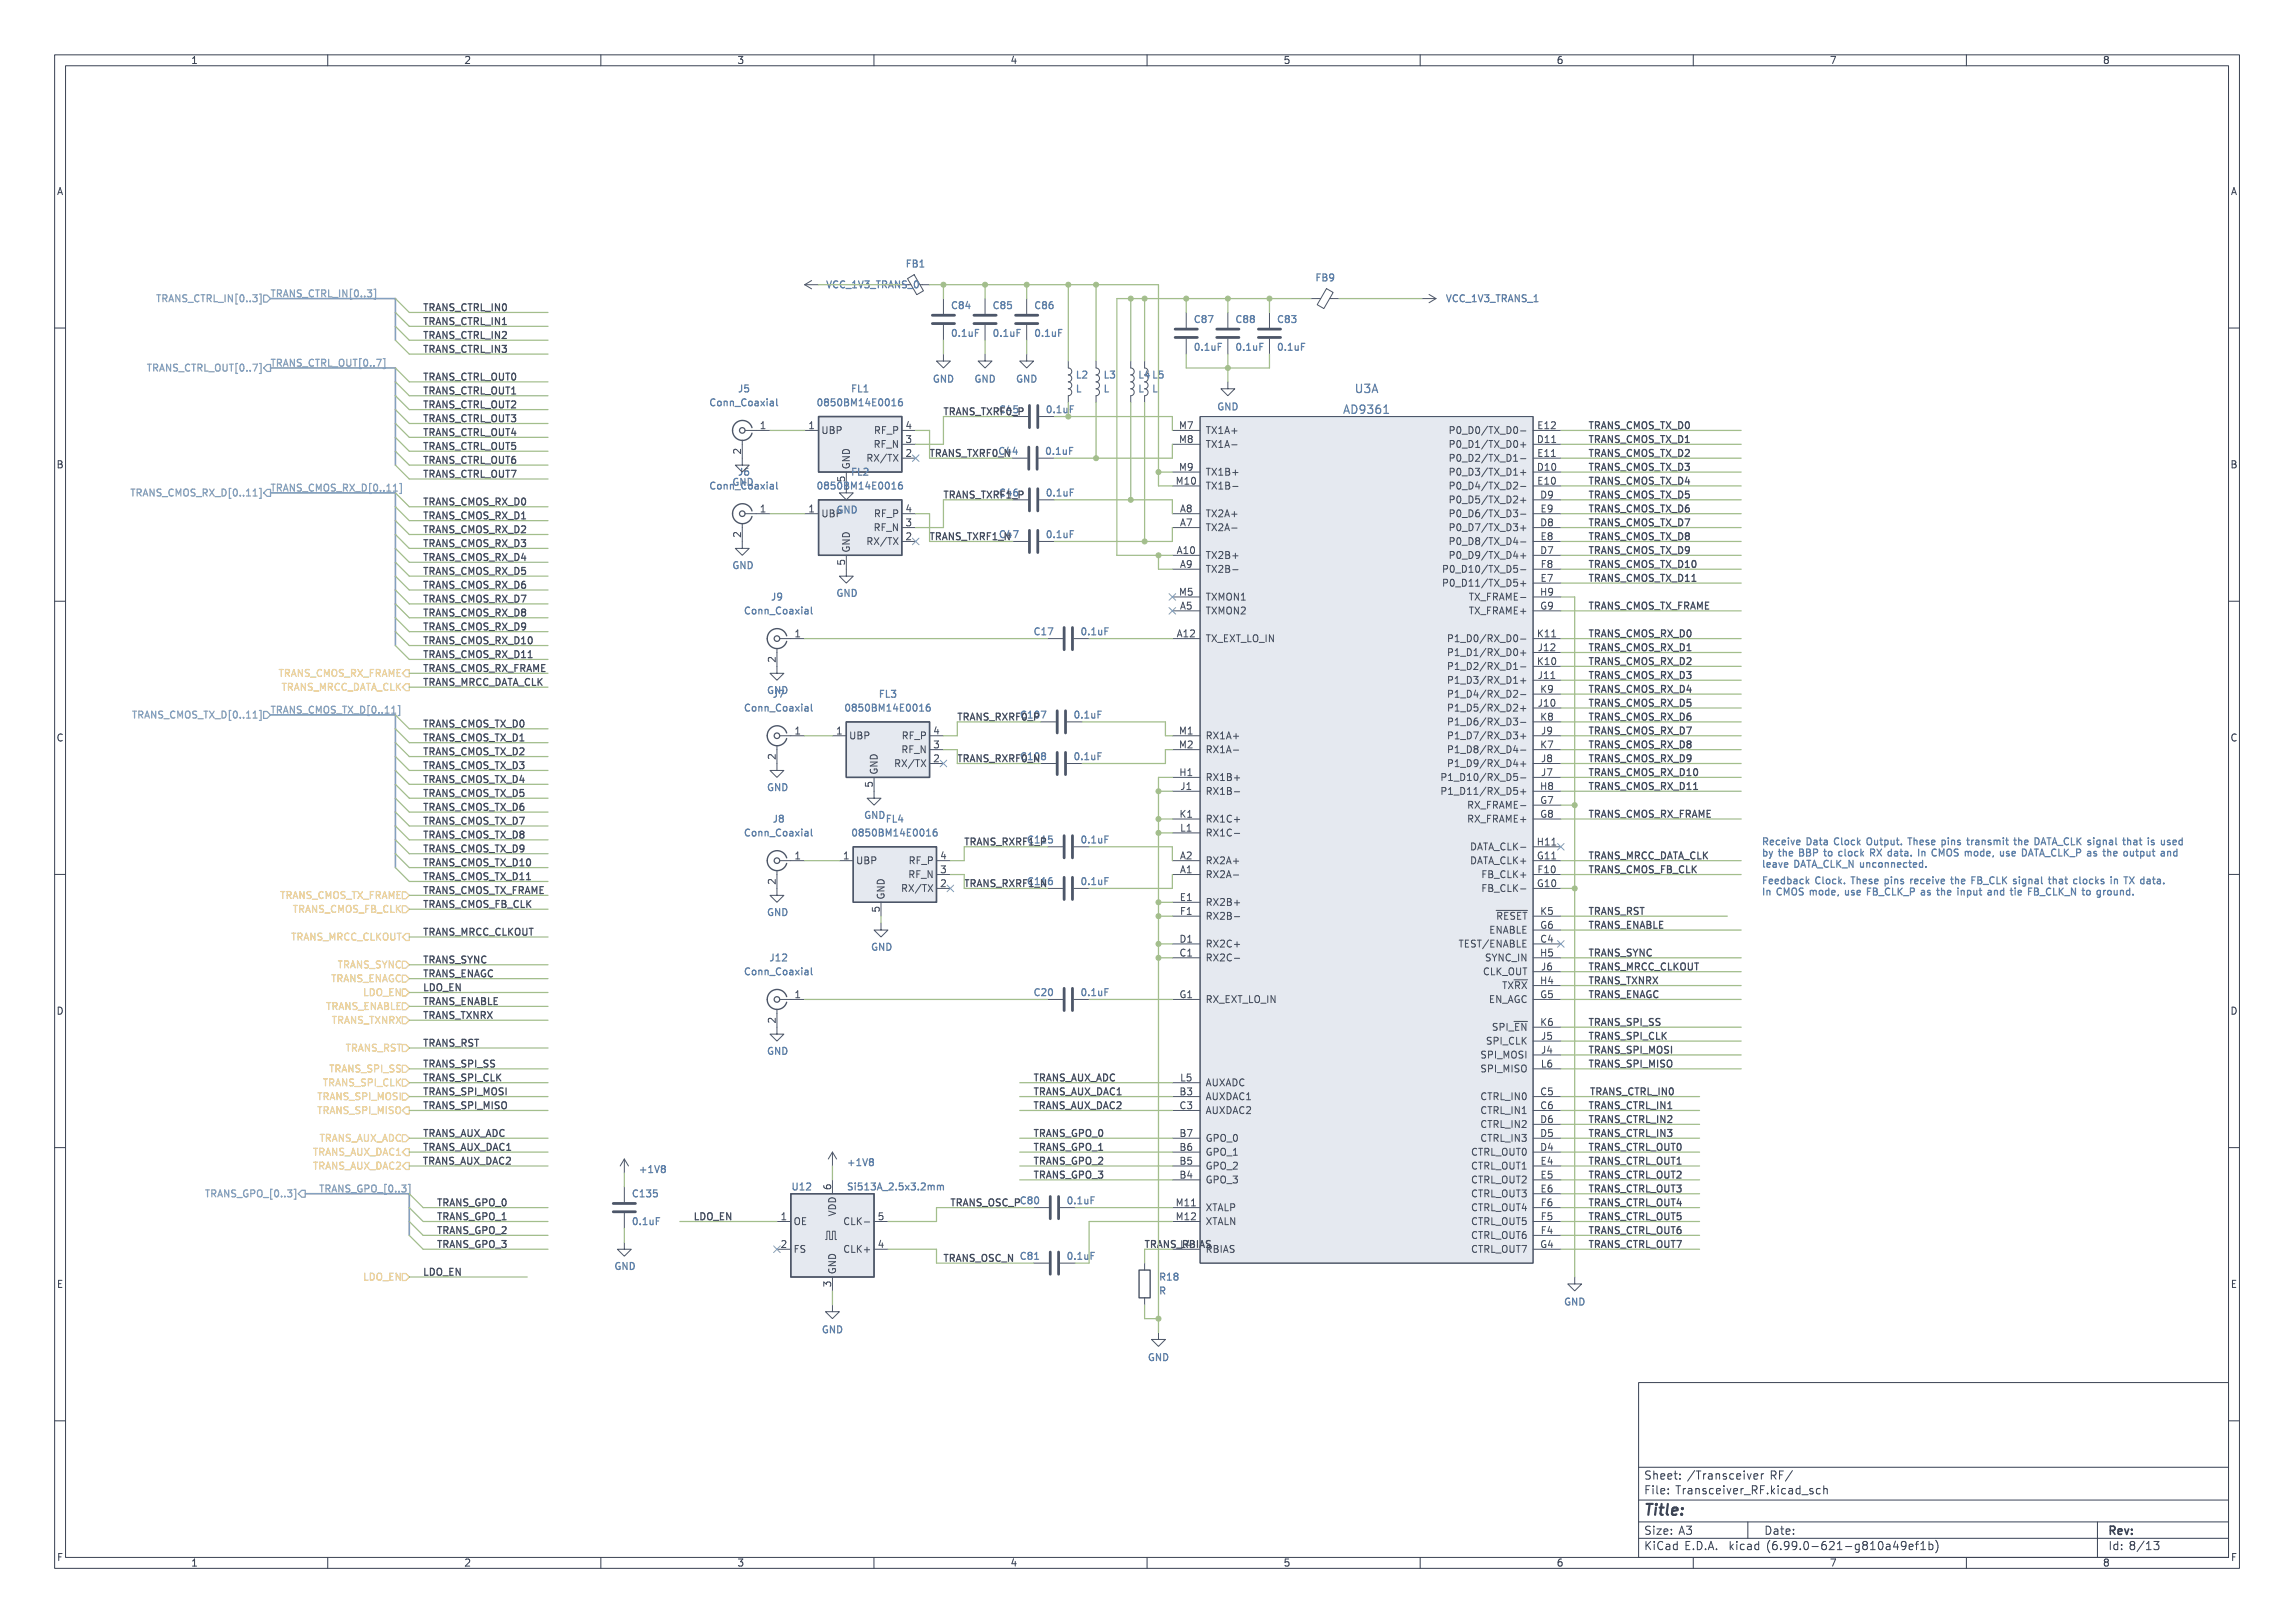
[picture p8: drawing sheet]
<svg xmlns="http://www.w3.org/2000/svg" width="420mm" height="297mm" viewBox="0 0 420 297" stroke-linecap="round" stroke-linejoin="round" font-family="sans-serif">
<defs><g id="words">
<text font-size="2.8" fill="#3b4252" x="301" y="277.3">Title:</text>
<g font-size="2.1" fill="#5e81ac">
<text x="248.1" y="71.9">U3A</text>
<text x="246.3" y="75.7">AD9361</text>
</g>
<g font-size="2.1" fill="#3b4252">
<text x="301" y="273.5">File: Transceiver_RF.kicad_sch</text>
<text x="301" y="270.8">Sheet: /Transceiver RF/</text>
<text x="301" y="280.9">Size: A3</text>
<text x="323" y="280.9">Date:</text>
<text x="386" y="280.9">Rev:</text>
<text x="301" y="283.7">KiCad E.D.A. kicad (6.99.0-621-g810a49ef1b)</text>
<text x="386" y="283.7">Id: 8/13</text>
</g>
<g font-size="1.8" fill="#3b4252">
<text x="35" y="11.7">1</text>
<text x="85" y="11.7">2</text>
<text x="135" y="11.7">3</text>
<text x="185" y="11.7">4</text>
<text x="235" y="11.7">5</text>
<text x="285" y="11.7">6</text>
<text x="335" y="11.7">7</text>
<text x="385" y="11.7">8</text>
<text x="10.3" y="35.7">A</text>
<text x="408.3" y="35.7">A</text>
<text x="10.3" y="85.7">B</text>
<text x="408.3" y="85.7">B</text>
<text x="10.3" y="135.7">C</text>
<text x="408.3" y="135.7">C</text>
<text x="10.3" y="185.7">D</text>
<text x="408.3" y="185.7">D</text>
<text x="10.4" y="235.7">E</text>
<text x="408.4" y="235.7">E</text>
<text x="10.4" y="285.7">F</text>
<text x="35" y="286.7">1</text>
<text x="85" y="286.7">2</text>
<text x="135" y="286.7">3</text>
<text x="185" y="286.7">4</text>
<text x="235" y="286.7">5</text>
<text x="285" y="286.7">6</text>
<text x="335" y="286.7">7</text>
<text x="385" y="286.7">8</text>
<text x="408.4" y="285.7">F</text>
</g>
<g font-size="1.8" fill="#5e81ac">
<text x="151.4" y="52.7">VCC_1V3_TRANS_0</text>
<text x="165.9" y="48.9">FB1</text>
<text x="240.9" y="51.5">FB9</text>
<text x="174.3" y="56.6">C84</text>
<text x="182" y="56.6">C85</text>
<text x="189.6" y="56.6">C86</text>
<text x="218.8" y="59.1">C87</text>
<text x="226.4" y="59.1">C88</text>
<text x="234" y="59.1">C83</text>
<text x="264.8" y="55.3">VCC_1V3_TRANS_1</text>
<text x="174.4" y="61.6">0.1uF</text>
<text x="182" y="61.6">0.1uF</text>
<text x="189.7" y="61.6">0.1uF</text>
<text x="218.9" y="64.2">0.1uF</text>
<text x="226.5" y="64.2">0.1uF</text>
<text x="234.1" y="64.2">0.1uF</text>
<text x="135.2" y="71.8">J5</text>
<text x="155.9" y="71.8">FL1</text>
<text x="170.8" y="70">GND</text>
<text x="178.4" y="70">GND</text>
<text x="186" y="70">GND</text>
<text x="196.9" y="71.8">L</text>
<text x="197.1" y="69.3">L2</text>
<text x="202" y="71.8">L</text>
<text x="202.1" y="69.3">L3</text>
<text x="208.4" y="71.8">L</text>
<text x="208.5" y="69.3">L4 L5</text>
<text x="210.9" y="71.8">L</text>
<text x="130.3" y="74.3">Conn_Coaxial</text>
<text x="150.6" y="74.3">0850BM14E0016</text>
<text x="222.8" y="75.1">GND</text>
<text x="191.7" y="83.2">0.1uF</text>
<text x="130.3" y="89.6">Conn_Coaxial</text>
<text x="134.1" y="88.9">GND</text>
<text x="135.2" y="87">J6</text>
<text x="150.6" y="89.6">0850BM14E0016</text>
<text x="154.7" y="88.2" transform="rotate(-90 154.7 88.2)">5</text>
<text x="155.9" y="87">FL2</text>
<text x="150.4" y="94.7">UBP</text>
<text x="153.1" y="94">GND</text>
<text x="191.8" y="90.8">0.1uF</text>
<text x="191.8" y="98.5">0.1uF</text>
<text x="134.1" y="104.1">GND</text>
<text x="136.7" y="112.4">Conn_Coaxial</text>
<text x="141.3" y="109.9">J9</text>
<text x="153.1" y="109.2">GND</text>
<text x="189.5" y="116.2">C17</text>
<text x="198.1" y="116.2">0.1uF</text>
<text x="136.7" y="130.2">Conn_Coaxial</text>
<text x="140.4" y="127">GND</text>
<text x="141.6" y="127.7">J7</text>
<text x="155.7" y="130.2">0850BM14E0016</text>
<text x="161" y="127.7">FL3</text>
<text x="196.9" y="131.5">0.1uF</text>
<text x="196.9" y="139.1">0.1uF</text>
<text x="140.4" y="144.8">GND</text>
<text x="158.2" y="149.8">GND</text>
<text x="136.7" y="153.1">Conn_Coaxial</text>
<text x="141.6" y="150.5">J8</text>
<text x="156.9" y="153.1">0850BM14E0016</text>
<text x="162.3" y="150.5">FL4</text>
<text x="198.1" y="154.3">0.1uF</text>
<text x="322.6" y="154.7">Receive Data Clock Output. These pins transmit the DATA_CLK signal that is used</text>
<text x="198.1" y="162">0.1uF</text>
<text x="322.6" y="161.8">Feedback Clock. These pins receive the FB_CLK signal that clocks in TX data.</text>
<text x="322.6" y="156.7">by the BBP to clock RX data. In CMOS mode, use DATA_CLK_P as the output and</text>
<text x="322.6" y="158.8">leave DATA_CLK_N unconnected.</text>
<text x="140.4" y="167.6">GND</text>
<text x="322.6" y="163.9">In CMOS mode, use FB_CLK_P as the input and tie FB_CLK_N to ground.</text>
<text x="159.5" y="174">GND</text>
<text x="136.7" y="178.5">Conn_Coaxial</text>
<text x="141.1" y="175.9">J12</text>
<text x="189.5" y="182.3">C20</text>
<text x="198.1" y="182.3">0.1uF</text>
<text x="140.4" y="193">GND</text>
<text x="117.4" y="214.7">+1V8</text>
<text x="155.5" y="213.4">+1V8</text>
<text x="116" y="219.1">C135</text>
<text x="145.2" y="217.8">U12</text>
<text x="156.1" y="217.8">Si513A_2.5x3.2mm</text>
<text x="195.6" y="220.4">0.1uF</text>
<text x="116" y="224.2">0.1uF</text>
<text x="112.5" y="232.4">GND</text>
<text x="212.2" y="236.9">R</text>
<text x="212.4" y="234.4">R18</text>
<text x="286.3" y="238.9">GND</text>
<text x="150.4" y="244">GND</text>
<text x="210.1" y="249.1">GND</text>
</g>
<g font-size="1.8" fill="#81a1c1">
<text x="29.5" y="55.3">TRANS_CTRL_IN[0..3]</text>
<text x="49.5" y="54.4">TRANS_CTRL_IN[0..3]</text>
<text x="27.5" y="68">TRANS_CTRL_OUT[0..7]</text>
<text x="49.5" y="67.1">TRANS_CTRL_OUT[0..7]</text>
<text x="49.5" y="89.9">TRANS_CMOS_RX_D[0..11]</text>
<text x="25" y="90.8">TRANS_CMOS_RX_D[0..11]</text>
<text x="25.2" y="131.5">TRANS_CMOS_TX_D[0..11]</text>
<text x="49.5" y="130.6">TRANS_CMOS_TX_D[0..11]</text>
<text x="38.4" y="219.1">TRANS_GPO_[0..3]</text>
<text x="58.4" y="218.2">TRANS_GPO_[0..3]</text>
</g>
<g font-size="1.8" fill="#434c5e">
<text x="77.5" y="59.5">TRANS_CTRL_IN1</text>
<text x="77.5" y="56.9">TRANS_CTRL_IN0</text>
<text x="77.5" y="64.5">TRANS_CTRL_IN3</text>
<text x="77.5" y="62">TRANS_CTRL_IN2</text>
<text x="77.5" y="69.6">TRANS_CTRL_OUT0</text>
<text x="77.5" y="77.2">TRANS_CTRL_OUT3</text>
<text x="77.5" y="72.2">TRANS_CTRL_OUT1</text>
<text x="77.5" y="74.7">TRANS_CTRL_OUT2</text>
<text x="172.7" y="76">TRANS_TXRF0_P</text>
<text x="183.1" y="75.6">C45</text>
<text x="77.5" y="82.3">TRANS_CTRL_OUT5</text>
<text x="77.5" y="79.8">TRANS_CTRL_OUT4</text>
<text x="135.6" y="83.1" transform="rotate(-90 135.6 83.1)">2</text>
<text x="139.2" y="78.5">1</text>
<text x="148.1" y="78.5">1</text>
<text x="150.4" y="79.4">UBP</text>
<text x="160" y="82">RF_N</text>
<text x="160.1" y="79.4">RF_P</text>
<text x="165.9" y="83.6">2</text>
<text x="165.9" y="81.1">3</text>
<text x="165.9" y="78.5">4</text>
<text x="170.2" y="83.6">TRANS_TXRF0_N</text>
<text x="183" y="83.2">C44</text>
<text x="215.9" y="78.5">M7</text>
<text x="215.9" y="81.1">M8</text>
<text x="220.7" y="79.4">TX1A+</text>
<text x="220.7" y="82">TX1A-</text>
<text x="267.2" y="82">P0_D1/TX_D0+</text>
<text x="267.7" y="79.4">P0_D0/TX_D0-</text>
<text x="281.6" y="81.1">D11</text>
<text x="281.6" y="83.6">E11</text>
<text x="281.6" y="78.5">E12</text>
<text x="290.8" y="81.1">TRANS_CMOS_TX_D1</text>
<text x="290.8" y="83.6">TRANS_CMOS_TX_D2</text>
<text x="290.8" y="78.5">TRANS_CMOS_TX_D0</text>
<text x="77.5" y="87.4">TRANS_CTRL_OUT7</text>
<text x="77.5" y="84.9">TRANS_CTRL_OUT6</text>
<text x="155.6" y="85.9" transform="rotate(-90 155.6 85.9)">GND</text>
<text x="159.4" y="84.5">RX/TX</text>
<text x="215.4" y="88.7">M10</text>
<text x="215.9" y="86.1">M9</text>
<text x="220.7" y="89.6">TX1B-</text>
<text x="220.7" y="87">TX1B+</text>
<text x="267.2" y="87">P0_D3/TX_D1+</text>
<text x="267.7" y="89.6">P0_D4/TX_D2-</text>
<text x="267.7" y="84.5">P0_D2/TX_D1-</text>
<text x="281.6" y="86.1">D10</text>
<text x="281.6" y="88.7">E10</text>
<text x="290.8" y="88.7">TRANS_CMOS_TX_D4</text>
<text x="290.8" y="86.1">TRANS_CMOS_TX_D3</text>
<text x="77.5" y="95">TRANS_CMOS_RX_D1</text>
<text x="77.5" y="92.5">TRANS_CMOS_RX_D0</text>
<text x="139.2" y="93.8">1</text>
<text x="148.1" y="93.8">1</text>
<text x="160.1" y="94.7">RF_P</text>
<text x="165.9" y="93.8">4</text>
<text x="172.7" y="91.2">TRANS_TXRF1_P</text>
<text x="183.1" y="90.8">C46</text>
<text x="216" y="93.8">A8</text>
<text x="220.7" y="94.7">TX2A+</text>
<text x="267.2" y="92.1">P0_D5/TX_D2+</text>
<text x="267.7" y="94.7">P0_D6/TX_D3-</text>
<text x="282.1" y="91.2">D9</text>
<text x="282.1" y="93.8">E9</text>
<text x="290.8" y="93.8">TRANS_CMOS_TX_D6</text>
<text x="290.8" y="91.2">TRANS_CMOS_TX_D5</text>
<text x="77.5" y="97.6">TRANS_CMOS_RX_D2</text>
<text x="77.5" y="100.1">TRANS_CMOS_RX_D3</text>
<text x="135.6" y="98.3" transform="rotate(-90 135.6 98.3)">2</text>
<text x="155.6" y="101.1" transform="rotate(-90 155.6 101.1)">GND</text>
<text x="159.4" y="99.7">RX/TX</text>
<text x="160" y="97.2">RF_N</text>
<text x="165.9" y="98.8">2</text>
<text x="165.9" y="96.3">3</text>
<text x="170.2" y="98.8">TRANS_TXRF1_N</text>
<text x="183.1" y="98.5">C47</text>
<text x="215.5" y="101.4">A10</text>
<text x="216" y="96.3">A7</text>
<text x="220.7" y="97.2">TX2A-</text>
<text x="267.2" y="97.2">P0_D7/TX_D3+</text>
<text x="267.7" y="99.7">P0_D8/TX_D4-</text>
<text x="282.1" y="101.4">D7</text>
<text x="282.1" y="96.3">D8</text>
<text x="282.1" y="98.8">E8</text>
<text x="290.8" y="96.3">TRANS_CMOS_TX_D7</text>
<text x="290.8" y="98.8">TRANS_CMOS_TX_D8</text>
<text x="290.8" y="101.4">TRANS_CMOS_TX_D9</text>
<text x="77.5" y="107.7">TRANS_CMOS_RX_D6</text>
<text x="77.5" y="105.2">TRANS_CMOS_RX_D5</text>
<text x="77.5" y="102.6">TRANS_CMOS_RX_D4</text>
<text x="154.7" y="103.4" transform="rotate(-90 154.7 103.4)">5</text>
<text x="216" y="103.9">A9</text>
<text x="220.7" y="102.3">TX2B+</text>
<text x="220.7" y="104.8">TX2B-</text>
<text x="266.2" y="107.4">P0_D11/TX_D5+</text>
<text x="266.7" y="104.8">P0_D10/TX_D5-</text>
<text x="267.2" y="102.3">P0_D9/TX_D4+</text>
<text x="282.1" y="106.5">E7</text>
<text x="282.2" y="103.9">F8</text>
<text x="290.8" y="103.9">TRANS_CMOS_TX_D10</text>
<text x="290.8" y="106.5">TRANS_CMOS_TX_D11</text>
<text x="77.5" y="112.8">TRANS_CMOS_RX_D8</text>
<text x="77.5" y="110.3">TRANS_CMOS_RX_D7</text>
<text x="215.9" y="109">M5</text>
<text x="216" y="111.5">A5</text>
<text x="220.7" y="112.4">TXMON2</text>
<text x="220.7" y="109.9">TXMON1</text>
<text x="269.1" y="112.4">TX_FRAME+</text>
<text x="269.5" y="109.9">TX_FRAME-</text>
<text x="282" y="111.5">G9</text>
<text x="282.1" y="109">H9</text>
<text x="290.8" y="111.5">TRANS_CMOS_TX_FRAME</text>
<text x="77.5" y="117.9">TRANS_CMOS_RX_D10</text>
<text x="77.5" y="115.3">TRANS_CMOS_RX_D9</text>
<text x="145.6" y="116.6">1</text>
<text x="215.5" y="116.6">A12</text>
<text x="220.7" y="117.5">TX_EXT_LO_IN</text>
<text x="267.5" y="117.5">P1_D0/RX_D0-</text>
<text x="281.6" y="116.6">K11</text>
<text x="281.7" y="119.2">J12</text>
<text x="290.8" y="116.6">TRANS_CMOS_RX_D0</text>
<text x="290.8" y="119.2">TRANS_CMOS_RX_D1</text>
<text x="77.5" y="120.4">TRANS_CMOS_RX_D11</text>
<text x="77.5" y="125.5">TRANS_MRCC_DATA_CLK</text>
<text x="77.5" y="123">TRANS_CMOS_RX_FRAME</text>
<text x="142" y="121.2" transform="rotate(-90 142 121.2)">2</text>
<text x="267" y="125.1">P1_D3/RX_D1+</text>
<text x="267" y="120.1">P1_D1/RX_D0+</text>
<text x="267.5" y="122.6">P1_D2/RX_D1-</text>
<text x="281.6" y="121.7">K10</text>
<text x="281.7" y="124.2">J11</text>
<text x="290.8" y="121.7">TRANS_CMOS_RX_D2</text>
<text x="290.8" y="124.2">TRANS_CMOS_RX_D3</text>
<text x="175.3" y="131.9">TRANS_RXRF0_P</text>
<text x="187.1" y="131.5">C107</text>
<text x="267" y="130.2">P1_D5/RX_D2+</text>
<text x="267.5" y="127.7">P1_D4/RX_D2-</text>
<text x="281.7" y="129.3">J10</text>
<text x="282.1" y="131.9">K8</text>
<text x="282.1" y="126.8">K9</text>
<text x="290.8" y="131.9">TRANS_CMOS_RX_D6</text>
<text x="290.8" y="129.3">TRANS_CMOS_RX_D5</text>
<text x="290.8" y="126.8">TRANS_CMOS_RX_D4</text>
<text x="77.5" y="133.1">TRANS_CMOS_TX_D0</text>
<text x="77.5" y="135.7">TRANS_CMOS_TX_D1</text>
<text x="145.6" y="134.4">1</text>
<text x="153.2" y="134.4">1</text>
<text x="155.4" y="135.3">UBP</text>
<text x="165.1" y="137.8">RF_N</text>
<text x="165.2" y="135.3">RF_P</text>
<text x="171" y="136.9">3</text>
<text x="171" y="134.4">4</text>
<text x="215.9" y="134.4">M1</text>
<text x="215.9" y="136.9">M2</text>
<text x="220.7" y="135.3">RX1A+</text>
<text x="220.7" y="137.8">RX1A-</text>
<text x="267" y="135.3">P1_D7/RX_D3+</text>
<text x="267.5" y="137.8">P1_D8/RX_D4-</text>
<text x="267.5" y="132.8">P1_D6/RX_D3-</text>
<text x="282.1" y="136.9">K7</text>
<text x="282.2" y="134.4">J9</text>
<text x="290.8" y="134.4">TRANS_CMOS_RX_D7</text>
<text x="290.8" y="136.9">TRANS_CMOS_RX_D8</text>
<text x="77.5" y="138.2">TRANS_CMOS_TX_D2</text>
<text x="77.5" y="143.3">TRANS_CMOS_TX_D4</text>
<text x="77.5" y="140.7">TRANS_CMOS_TX_D3</text>
<text x="142" y="139" transform="rotate(-90 142 139)">2</text>
<text x="160.7" y="141.8" transform="rotate(-90 160.7 141.8)">GND</text>
<text x="164.5" y="140.4">RX/TX</text>
<text x="171" y="139.5">2</text>
<text x="175.3" y="139.5">TRANS_RXRF0_N</text>
<text x="187.1" y="139.1">C108</text>
<text x="216" y="142">H1</text>
<text x="220.7" y="142.9">RX1B+</text>
<text x="266.5" y="142.9">P1_D10/RX_D5-</text>
<text x="267" y="140.4">P1_D9/RX_D4+</text>
<text x="282.2" y="142">J7</text>
<text x="282.2" y="139.5">J8</text>
<text x="290.8" y="142">TRANS_CMOS_RX_D10</text>
<text x="290.8" y="139.5">TRANS_CMOS_RX_D9</text>
<text x="77.5" y="145.8">TRANS_CMOS_TX_D5</text>
<text x="77.5" y="148.4">TRANS_CMOS_TX_D6</text>
<text x="159.8" y="144" transform="rotate(-90 159.8 144)">5</text>
<text x="216" y="149.6">K1</text>
<text x="216.2" y="144.6">J1</text>
<text x="220.7" y="145.5">RX1B-</text>
<text x="266" y="145.5">P1_D11/RX_D5+</text>
<text x="269.3" y="148">RX_FRAME-</text>
<text x="282" y="147.1">G7</text>
<text x="282" y="149.6">G8</text>
<text x="282.1" y="144.6">H8</text>
<text x="290.8" y="149.6">TRANS_CMOS_RX_FRAME</text>
<text x="290.8" y="144.6">TRANS_CMOS_RX_D11</text>
<text x="77.5" y="150.9">TRANS_CMOS_TX_D7</text>
<text x="77.5" y="156">TRANS_CMOS_TX_D9</text>
<text x="77.5" y="153.4">TRANS_CMOS_TX_D8</text>
<text x="176.5" y="154.7">TRANS_RXRF1_P</text>
<text x="188.4" y="154.3">C115</text>
<text x="216.1" y="152.2">L1</text>
<text x="220.7" y="150.5">RX1C+</text>
<text x="220.7" y="153.1">RX1C-</text>
<text x="268.9" y="150.5">RX_FRAME+</text>
<text x="269.5" y="155.6">DATA_CLK-</text>
<text x="281.6" y="154.7">H11</text>
<text x="77.5" y="161.1">TRANS_CMOS_TX_D11</text>
<text x="77.5" y="158.5">TRANS_CMOS_TX_D10</text>
<text x="142" y="161.8" transform="rotate(-90 142 161.8)">2</text>
<text x="145.6" y="157.3">1</text>
<text x="154.4" y="157.3">1</text>
<text x="156.7" y="158.2">UBP</text>
<text x="166.3" y="160.7">RF_N</text>
<text x="166.4" y="158.2">RF_P</text>
<text x="172.2" y="159.8">3</text>
<text x="172.2" y="157.3">4</text>
<text x="188.4" y="162">C116</text>
<text x="216" y="159.8">A1</text>
<text x="216" y="157.3">A2</text>
<text x="220.7" y="160.7">RX2A-</text>
<text x="220.7" y="158.2">RX2A+</text>
<text x="269.1" y="158.2">DATA_CLK+</text>
<text x="271.6" y="160.7">FB_CLK+</text>
<text x="281.5" y="157.3">G11</text>
<text x="281.7" y="159.8">F10</text>
<text x="290.8" y="157.3">TRANS_MRCC_DATA_CLK</text>
<text x="290.8" y="159.8">TRANS_CMOS_FB_CLK</text>
<text x="77.5" y="166.1">TRANS_CMOS_FB_CLK</text>
<text x="77.5" y="163.6">TRANS_CMOS_TX_FRAME</text>
<text x="161" y="166.9" transform="rotate(-90 161 166.9)">5</text>
<text x="161.9" y="164.6" transform="rotate(-90 161.9 164.6)">GND</text>
<text x="165.7" y="163.2">RX/TX</text>
<text x="172.2" y="162.3">2</text>
<text x="176.5" y="162.3">TRANS_RXRF1_N</text>
<text x="216.1" y="164.9">E1</text>
<text x="216.1" y="167.4">F1</text>
<text x="220.7" y="165.8">RX2B+</text>
<text x="272.1" y="163.2">FB_CLK-</text>
<text x="281.5" y="162.3">G10</text>
<text x="282.1" y="167.4">K5</text>
<text x="290.8" y="167.4">TRANS_RST</text>
<text x="77.5" y="171.2">TRANS_MRCC_CLKOUT</text>
<text x="216" y="172.5">D1</text>
<text x="220.7" y="173.4">RX2C+</text>
<text x="220.7" y="168.3">RX2B-</text>
<text x="267.4" y="173.4">TEST/ENABLE</text>
<text x="272.4" y="168.3">~{RESET}</text>
<text x="272.4" y="170.9">ENABLE</text>
<text x="282" y="170">G6</text>
<text x="282.1" y="172.5">C4</text>
<text x="290.8" y="170">TRANS_ENABLE</text>
<text x="77.5" y="178.8">TRANS_ENAGC</text>
<text x="77.5" y="176.3">TRANS_SYNC</text>
<text x="216" y="175">C1</text>
<text x="220.7" y="175.9">RX2C-</text>
<text x="271.3" y="178.5">CLK_OUT</text>
<text x="272" y="175.9">SYNC_IN</text>
<text x="282.1" y="175">H5</text>
<text x="282.2" y="177.6">J6</text>
<text x="290.8" y="175">TRANS_SYNC</text>
<text x="290.8" y="177.6">TRANS_MRCC_CLKOUT</text>
<text x="77.5" y="181.4">LDO_EN</text>
<text x="77.5" y="183.9">TRANS_ENABLE</text>
<text x="145.6" y="182.7">1</text>
<text x="216" y="182.7">G1</text>
<text x="220.7" y="183.6">RX_EXT_LO_IN</text>
<text x="272.3" y="183.6">EN_AGC</text>
<text x="273.6" y="181">TX~{RX}</text>
<text x="282" y="182.7">G5</text>
<text x="282.1" y="180.1">H4</text>
<text x="290.8" y="182.7">TRANS_ENAGC</text>
<text x="290.8" y="180.1">TRANS_TXNRX</text>
<text x="77.5" y="186.5">TRANS_TXNRX</text>
<text x="77.5" y="191.5">TRANS_RST</text>
<text x="142" y="187.2" transform="rotate(-90 142 187.2)">2</text>
<text x="272" y="188.6">SPI_~{EN}</text>
<text x="272.2" y="191.2">SPI_CLK</text>
<text x="282.1" y="187.7">K6</text>
<text x="282.2" y="190.3">J5</text>
<text x="290.8" y="187.7">TRANS_SPI_SS</text>
<text x="290.8" y="190.3">TRANS_SPI_CLK</text>
<text x="77.5" y="195.4">TRANS_SPI_SS</text>
<text x="77.5" y="197.9">TRANS_SPI_CLK</text>
<text x="189.2" y="197.9">TRANS_AUX_ADC</text>
<text x="216.1" y="197.9">L5</text>
<text x="271.3" y="193.7">SPI_MOSI</text>
<text x="271.3" y="196.3">SPI_MISO</text>
<text x="282.2" y="195.4">L6</text>
<text x="282.2" y="192.8">J4</text>
<text x="290.8" y="195.4">TRANS_SPI_MISO</text>
<text x="290.8" y="192.8">TRANS_SPI_MOSI</text>
<text x="77.5" y="203">TRANS_SPI_MISO</text>
<text x="77.5" y="200.4">TRANS_SPI_MOSI</text>
<text x="189.2" y="203">TRANS_AUX_DAC2</text>
<text x="189.2" y="200.4">TRANS_AUX_DAC1</text>
<text x="216" y="200.4">B3</text>
<text x="216" y="203">C3</text>
<text x="220.7" y="201.3">AUXDAC1</text>
<text x="220.7" y="203.9">AUXDAC2</text>
<text x="220.7" y="198.8">AUXADC</text>
<text x="271.2" y="201.3">CTRL_IN0</text>
<text x="271.2" y="203.9">CTRL_IN1</text>
<text x="282.1" y="200.4">C5</text>
<text x="282.1" y="203">C6</text>
<text x="290.8" y="203">TRANS_CTRL_IN1</text>
<text x="291.1" y="200.4">TRANS_CTRL_IN0</text>
<text x="77.5" y="208.1">TRANS_AUX_ADC</text>
<text x="189.2" y="208.1">TRANS_GPO_0</text>
<text x="216" y="208.1">B7</text>
<text x="220.7" y="209">GPO_0</text>
<text x="271.2" y="209">CTRL_IN3</text>
<text x="271.2" y="206.4">CTRL_IN2</text>
<text x="282.1" y="208.1">D5</text>
<text x="282.1" y="205.5">D6</text>
<text x="290.8" y="208.1">TRANS_CTRL_IN3</text>
<text x="290.8" y="205.5">TRANS_CTRL_IN2</text>
<text x="77.4" y="213.1">TRANS_AUX_DAC2</text>
<text x="77.5" y="210.6">TRANS_AUX_DAC1</text>
<text x="189.2" y="210.6">TRANS_GPO_1</text>
<text x="189.2" y="213.1">TRANS_GPO_2</text>
<text x="189.2" y="215.7">TRANS_GPO_3</text>
<text x="216" y="215.7">B4</text>
<text x="216" y="213.1">B5</text>
<text x="216" y="210.6">B6</text>
<text x="220.7" y="214">GPO_2</text>
<text x="220.7" y="211.5">GPO_1</text>
<text x="269.2" y="211.5">CTRL_OUT0</text>
<text x="269.2" y="214">CTRL_OUT1</text>
<text x="282.1" y="210.6">D4</text>
<text x="282.1" y="213.1">E4</text>
<text x="282.1" y="215.7">E5</text>
<text x="290.8" y="215.7">TRANS_CTRL_OUT2</text>
<text x="290.8" y="210.6">TRANS_CTRL_OUT0</text>
<text x="290.8" y="213.1">TRANS_CTRL_OUT1</text>
<text x="80" y="220.8">TRANS_GPO_0</text>
<text x="152.1" y="217.7" transform="rotate(-90 152.1 217.7)">6</text>
<text x="174" y="220.8">TRANS_OSC_PC80</text>
<text x="215.4" y="220.8">M11</text>
<text x="220.7" y="216.6">GPO_3</text>
<text x="220.7" y="221.7">XTALP</text>
<text x="269.2" y="216.6">CTRL_OUT2</text>
<text x="269.2" y="219.1">CTRL_OUT3</text>
<text x="269.2" y="221.7">CTRL_OUT4</text>
<text x="282.1" y="218.2">E6</text>
<text x="282.2" y="220.8">F6</text>
<text x="290.8" y="220.8">TRANS_CTRL_OUT4</text>
<text x="290.8" y="218.2">TRANS_CTRL_OUT3</text>
<text x="80" y="223.3">TRANS_GPO_1</text>
<text x="80" y="225.8">TRANS_GPO_2</text>
<text x="127" y="223.3">LDO_EN</text>
<text x="143" y="223.3">1</text>
<text x="145.3" y="224.2">OE</text>
<text x="153" y="222.7" transform="rotate(-90 153 222.7)">VDD</text>
<text x="155.3" y="224.2">CLK-</text>
<text x="160.8" y="223.3">5</text>
<text x="215.4" y="223.3">M12</text>
<text x="220.7" y="224.2">XTALN</text>
<text x="269.2" y="226.7">CTRL_OUT6</text>
<text x="269.2" y="224.2">CTRL_OUT5</text>
<text x="282.2" y="225.8">F4</text>
<text x="282.2" y="223.3">F5</text>
<text x="290.8" y="225.8">TRANS_CTRL_OUT6</text>
<text x="290.8" y="223.3">TRANS_CTRL_OUT5</text>
<text x="77.5" y="233.5">LDO_EN</text>
<text x="80" y="228.4">TRANS_GPO_3</text>
<text x="143" y="228.4">2</text>
<text x="145.3" y="229.3">FS</text>
<text x="153" y="233.2" transform="rotate(-90 153 233.2)">GND</text>
<text x="154.8" y="229.3">CLK+</text>
<text x="160.8" y="228.4">4</text>
<text x="172.7" y="230.9">TRANS_OSC_N C81</text>
<text x="209.5" y="228.4">TRANS_RBIAS</text>
<text x="216.1" y="228.4">L4</text>
<text x="220.7" y="229.3">RBIAS</text>
<text x="269.2" y="229.3">CTRL_OUT7</text>
<text x="282" y="228.4">G4</text>
<text x="290.8" y="228.4">TRANS_CTRL_OUT7</text>
<text x="152.1" y="235.5" transform="rotate(-90 152.1 235.5)">3</text>
</g>
<g font-size="1.8" fill="#a3be8c">
<text x="191.8" y="75.6">0.1uF</text>
<text x="195.6" y="230.5">0.1uF</text>
</g>
<g font-size="1.8" fill="#ebcb8b">
<text x="50.5" y="123.9">TRANS_CMOS_RX_FRAME</text>
<text x="50.7" y="126.4">TRANS_MRCC_DATA_CLK</text>
<text x="50.7" y="164.5">TRANS_CMOS_TX_FRAME</text>
<text x="53.2" y="167">TRANS_CMOS_FB_CLK</text>
<text x="52.8" y="172.1">TRANS_MRCC_CLKOUT</text>
<text x="60.1" y="179.7">TRANS_ENAGC</text>
<text x="61.6" y="177.2">TRANS_SYNC</text>
<text x="59.2" y="184.8">TRANS_ENABLE</text>
<text x="66.4" y="182.3">LDO_EN</text>
<text x="60.5" y="187.4">TRANS_TXNRX</text>
<text x="60.3" y="196.3">TRANS_SPI_SS</text>
<text x="62.9" y="192.4">TRANS_RST</text>
<text x="58.1" y="201.3">TRANS_SPI_MOSI</text>
<text x="58.1" y="203.9">TRANS_SPI_MISO</text>
<text x="59" y="198.8">TRANS_SPI_CLK</text>
<text x="57.9" y="209">TRANS_AUX_ADC</text>
<text x="57" y="214">TRANS_AUX_DAC2</text>
<text x="57" y="211.5">TRANS_AUX_DAC1</text>
<text x="66.4" y="234.4">LDO_EN</text>
</g>
</g></defs>
<g fill="none" stroke="#3b4252" stroke-width=".18">
<path d="M10 10h400v277h-400zM12 12h396v273h-396zM60 10v2M110 10v2M160 10v2M210 10v2M260 10v2M310 10v2M360 10v2M10 60h2M408 60h2M10 110h2"/>
<path d="M408 110h2M10 160h2M408 160h2M10 210h2M408 210h2M300 253h108v32h-108zM10 260h2M300 278.5h108M300 274.5h108M300 268.5h108M308.7 279.3h1l-.5 .6M309.4 279.9l.3 .3v.3l-.3 .3"/>
<path d="M320 278.5v3M324.3 270l.7-.1 .1-.2v-.3l-.2-.2h-.6v1.5M324.6 270l.5 .7M325.8 269.9h.5M326.5 269.2h-.7v1.5M328.1 269.1l-1.2 2M329.9 273.6h1.1M331.9 272.5l-.4-.1-.2 .2 .1 .2 .5 .2v.3h-.6M333.2 272.5l-.4-.1-.3 .3v.4l.2 .2h.5M333.9 272.6l.2-.2 .4 .1v.9M333.9 271.9v1.5M384 278.5v6.5"/>
<path d="M408 260h2M60 285v2M110 285v2M160 285v2M210 285v2M260 285v2M300 281.5h108M310 285v2M345.4 282.7h.5l.1 .9M346 283h-.5a.29 .29 0 0 0-.2 .3 .29 .29 0 0 0 .2 .3l.5-.1M347 282l-.3 1.1h.9M347.4 282.6v1"/>
<path d="M348.9 282.8l-.2 .2h-.5l-.1-.2 .1-.6 .5-.1 .2 .2a.99 .99 0 0 1-.4 1.3h-.3M349.5 283.1l.7-.1v-.3l-.5-.1-.2 .2 .1 .7h.6M350.7 282.6h.5M351.2 282.1l-.3 .2v1.3M351.7 283.6h.8M351.7 282.5l.4-.4v1.5M353.2 282.7l.4-.1 .3 .3v.4l-.2 .2h-.5M353.2 282.1v1.5M354.4 281.9a1.73 1.73 0 0 1 0 2.3M360 285v2M393 283.6h.8M394.3 282.1h.9l-.5 .6 .5 .1v.7l-.2 .1h-.5l-.2-.1"/>
</g>
<g fill="none" stroke="#4c566a" stroke-width=".18">
<path d="M147.3 52.1h2.6M147.3 52.1l1.3 .8M148.6 51.3l-1.3 .8M166.1 51l1.3-.7 1.7 2.9-1.3 .7zM168.4 52.1h1.8M172.7 54.6v2.8M172.7 59.5v2.8M180.3 54.6v2.8M180.3 59.5v2.8M188 54.6v2.8M188 59.5v2.8M217.2 57.2v2.8"/>
<path d="M224.8 57.2v2.8M232.4 57.2v2.8M240 54.6h1.8M242.8 52.8l1.3 .7-1.7 3-1.3-.7zM243.5 54.6h1.6M260.3 54.6h2.6M261.6 53.9l1.3 .7M262.9 54.6l-1.3 .8M136.4 78.8h4.6M147.3 78.8h2.6M165.1 78.8h2.5M172.7 64.8v1.3h1.3l-1.3 1.2-1.3-1.2h1.3"/>
<path d="M180.3 64.8v1.3h1.3l-1.3 1.2-1.2-1.2h1.2M185.4 76.2h2.8M188 64.8v1.3h1.2l-1.2 1.2-1.3-1.2h1.3M190.2 76.2h2.8M195.6 66.1v1.2a.64 .64 0 0 1 .6 .7 .64 .64 0 0 1-.6 .6 .64 .64 0 0 1 .6 .7 .64 .64 0 0 1-.6 .6 .64 .64 0 0 1 .6 .6 .64 .64 0 0 1-.6 .7 .64 .64 0 0 1 .6 .6 .64 .64 0 0 1-.6 .6v1.3M200.7 66.1v1.2a.64 .64 0 0 1 .6 .7 .64 .64 0 0 1-.6 .6 .64 .64 0 0 1 .6 .7 .64 .64 0 0 1-.6 .6 .64 .64 0 0 1 .6 .6 .64 .64 0 0 1-.6 .7 .64 .64 0 0 1 .6 .6 .64 .64 0 0 1-.6 .6v1.3M207 66.1v1.2a.64 .64 0 0 1 .6 .7 .64 .64 0 0 1-.6 .6 .64 .64 0 0 1 .6 .7 .64 .64 0 0 1-.6 .6 .64 .64 0 0 1 .6 .6 .64 .64 0 0 1-.6 .7 .64 .64 0 0 1 .6 .6 .64 .64 0 0 1-.6 .6v1.3M209.5 69.9a.64 .64 0 0 1 .7 .6 .64 .64 0 0 1-.7 .7 .64 .64 0 0 1 .7 .6 .64 .64 0 0 1-.7 .6v1.3M209.5 66.1v1.2a.64 .64 0 0 1 .7 .7 .64 .64 0 0 1-.7 .6M214.6 78.8h5.1M217.2 62v2.8M219.7 76.2h61v155h-61z"/>
<path d="M224.8 69.9v1.3h1.3l-1.3 1.2-1.3-1.2h1.3M224.8 62v2.8M232.4 62v2.8M280.7 78.8h5M135.9 80.6v4.5h1.3l-1.3 1.3-1.3-1.3h1.3M135.9 95.8v4.6h1.3l-1.3 1.2-1.3-1.2h1.3M136.4 94h4.6M147.3 94h2.6M154.9 86.4v3.8h1.3l-1.3 1.3-1.2-1.3h1.2M165.1 83.9h2.5M165.1 81.3h2.5M165.1 99.1h2.5"/>
<path d="M165.1 94h2.5M165.1 96.6h2.5M185.3 83.9h2.8M185.4 91.5h2.8M185.4 99.1h2.8M190.1 83.9h2.8M190.2 91.5h2.8M190.2 99.1h2.8M214.6 81.3h5.1M214.6 94h5.1M214.6 96.6h5.1M214.6 86.4h5.1"/>
<path d="M214.6 88.9h5.1M280.7 91.5h5M280.7 83.9h5M280.7 81.3h5M280.7 99.1h5M280.7 94h5M280.7 96.6h5M280.7 86.4h5M280.7 88.9h5M142.2 118.7v4.5h1.3l-1.3 1.3-1.2-1.3h1.2M142.7 116.9h4.6M154.9 101.6v3.8h1.3l-1.3 1.3-1.2-1.3h1.2"/>
<path d="M191.8 116.9h2.8M196.6 116.9h2.8M214.6 101.6h5.1M214.6 116.9h5.1M214.6 111.8h5.1M214.6 104.2h5.1M214.6 109.3h5.1M280.7 101.6h5M280.7 116.9h5M280.7 111.8h5M280.7 104.2h5M280.7 106.7h5"/>
<path d="M280.7 109.3h5M280.7 119.4h5M142.2 136.4v4.6h1.3l-1.3 1.3-1.2-1.3h1.2M142.7 134.7h4.6M152.4 134.7h2.5M170.2 139.7h2.5M170.2 134.7h2.5M170.2 137.2h2.5M190.5 139.7h2.8M190.5 132.1h2.8M195.3 139.7h2.8M195.3 132.1h2.8"/>
<path d="M214.6 134.7h5.1M214.6 137.2h5.1M280.7 139.7h5M280.7 129.6h5M280.7 124.5h5M280.7 134.7h5M280.7 122h5M280.7 137.2h5M280.7 132.1h5M280.7 127h5M142.2 159.3v4.6h1.3l-1.3 1.2-1.2-1.2h1.2M142.7 157.5h4.6"/>
<path d="M153.7 157.5h2.5M160 142.3v3.8h1.3l-1.3 1.3-1.3-1.3h1.3M171.4 157.5h2.6M191.8 155h2.8M196.6 155h2.8M214.6 157.5h5.1M214.6 149.9h5.1M214.6 142.3h5.1M214.6 144.8h5.1M214.6 152.4h5.1M280.7 157.5h5M280.7 147.4h5"/>
<path d="M280.7 149.9h5M280.7 142.3h5M280.7 155h5M280.7 144.8h5M161.3 168.9v1.3h1.3l-1.3 1.3-1.3-1.3h1.3M161.3 165.1v2.6M171.4 160.1h2.6M171.4 162.6h2.6M191.8 162.6h2.8M196.6 162.6h2.8M214.6 160.1h5.1M214.6 175.3h5.1"/>
<path d="M214.6 172.8h5.1M214.6 165.1h5.1M214.6 167.7h5.1M280.7 160.1h5M280.7 175.3h5M280.7 172.8h5M280.7 167.7h5M280.7 162.6h5M280.7 170.2h5M280.7 177.8h5M142.2 184.7v4.6h1.3l-1.3 1.2-1.2-1.2h1.2M142.7 182.9h4.6"/>
<path d="M191.8 182.9h2.8M196.6 182.9h2.8M214.6 182.9h5.1M214.6 198.2h5.1M280.7 182.9h5M280.7 180.4h5M280.7 193.1h5M280.7 190.5h5M280.7 188h5M280.7 195.6h5M114.3 212.1l-.8 1.3M114.3 212.1v2.6"/>
<path d="M114.3 217.2v2.8M114.3 212.1l.8 1.3M152.4 210.9v2.5M152.4 215.9v2.6M152.4 210.9l-.8 1.2M152.4 210.9l.8 1.2M214.6 200.7h5.1M214.6 215.9h5.1M214.6 213.4h5.1M214.6 210.9h5.1M214.6 208.3h5.1M214.6 203.2h5.1"/>
<path d="M280.7 200.7h5M280.7 215.9h5M280.7 213.4h5M280.7 210.9h5M280.7 208.3h5M280.7 203.2h5M280.7 205.8h5M280.7 218.5h5M114.3 227.4v1.2h1.3l-1.3 1.3-1.3-1.3h1.3M114.3 222v2.8M142.2 223.6h2.6M142.2 228.6h2.6"/>
<path d="M151.1 226.9h.3v-1.6h.5v1.6h.5v-1.6h.5v1.6h.3M152.4 238.8v1.3h1.3l-1.3 1.2-1.3-1.2h1.3M152.4 233.7v2.6M160 223.6h2.6M160 228.6h2.6M189.2 221h2.8M189.2 231.2h2.8M194.1 221h2.7M194.1 231.2h2.7M209.5 231.2v1.2M209.5 237.5v1.3M214.6 221h5.1"/>
<path d="M214.6 223.6h5.1M214.6 228.6h5.1M280.7 221h5M280.7 226.1h5M280.7 223.6h5M280.7 228.6h5M288.3 233.7v1.3h1.3l-1.3 1.3-1.3-1.3h1.3M212.1 243.9v1.2h1.3l-1.3 1.3-1.3-1.3h1.3"/>
</g>
<g fill="none" stroke="#4c566a" stroke-width=".51">
<path d="M170.7 57.7h4.1M170.7 59.2h4.1M178.3 57.7h4.1M178.3 59.2h4.1M185.9 57.7h4.1M185.9 59.2h4.1M188.5 74.2v4.1M190 74.2v4.1M215.1 60.2h4.1M215.1 61.8h4.1M222.8 60.2h4M222.8 61.8h4"/>
<path d="M230.4 60.2h4M230.4 61.8h4M188.3 81.8v4.1M188.5 89.4v4.1M188.5 97.1v4M189.9 81.8v4.1M190 89.4v4.1M190 97.1v4M194.8 114.8v4.1M196.3 114.8v4.1M193.5 130.1v4M193.5 137.7v4.1"/>
<path d="M195.1 130.1v4M195.1 137.7v4.1M194.8 152.9v4.1M196.3 152.9v4.1M194.8 160.6v4M196.3 160.6v4M194.8 180.9v4M196.3 180.9v4M192.3 219v4M193.8 219v4M112.3 221.8h4M112.3 220.3h4"/>
<path d="M192.3 229.1v4.1M193.8 229.1v4.1"/>
</g>
<g fill="#e5e9f0" stroke="#e5e9f0" stroke-width=".18">
<path d="M149.9 76.2h15.2v10.2h-15.2z"/>
<path d="M149.9 91.5h15.2v10.1h-15.2z"/>
<path d="M219.7 76.2h61v155h-61z"/>
<path d="M154.9 132.1h15.3v10.2h-15.3z"/>
<path d="M144.8 218.5h15.2v15.2h-15.2z"/>
<path d="M156.2 155h15.2v10.1h-15.2z"/>
</g>
<path d="M137.7 78.3a1.81 1.81 0 0 0-2.8-1 1.81 1.81 0 0 0 0 3 1.81 1.81 0 0 0 2.8-1M149.9 76.2h15.2v10.2h-15.2zM137.7 93.5a1.81 1.81 0 0 0-2.8-1 1.81 1.81 0 0 0 0 3 1.81 1.81 0 0 0 2.8-1M149.9 91.5h15.2v10.1h-15.2zM144 116.4a1.81 1.81 0 0 0-2.8-1 1.81 1.81 0 0 0 0 3 1.81 1.81 0 0 0 2.8-1M144 134.1a1.81 1.81 0 0 0-2.8-.9 1.81 1.81 0 0 0 0 2.9 1.81 1.81 0 0 0 2.8-.9M154.9 132.1h15.3v10.2h-15.3zM144 157a1.81 1.81 0 0 0-2.8-1 1.81 1.81 0 0 0 0 3 1.81 1.81 0 0 0 2.8-1M156.2 155h15.2v10.1h-15.2zM144 182.4a1.81 1.81 0 0 0-2.8-1 1.81 1.81 0 0 0 0 3 1.81 1.81 0 0 0 2.8-1M144.8 218.5h15.2v15.2h-15.2zM208.5 232.4h2.1v5.1h-2.1z" fill="none" stroke="#4c566a" stroke-width=".25"/>
<g fill="none" stroke="#434c5e" stroke-width=".18">
<path d="M265.5 78.7h.6l.1-.2v-.3l-.7-.1v1.3M267.3 78.1h-.2a.68 .68 0 0 0-.4 .6 .68 .68 0 0 0 .4 .7l.2-.1M158.9 83.8h.5M158.9 99.1h.5M159.4 83.2h-.5v1.2M159.4 98.4h-.5v1.3M225.5 96.6h1M225.5 81.4h1M225.7 89h1M265.5 83.8h.6l.1-.2v-.3l-.7-.1v1.2M265.5 99.1l.6-.1 .1-.2v-.3l-.7-.1v1.3M265.5 81.3l.6-.1 .1-.2v-.3l-.7-.1v1.3"/>
<path d="M265.5 86.4l.6-.1 .1-.2v-.3l-.7-.1v1.3M265.5 88.9l.6-.1 .1-.1v-.3l-.7-.2v1.3M265.5 91.4h.6l.1-.2v-.3l-.7-.1v1.3M265.5 94l.6-.1 .1-.2v-.3l-.7-.1v1.3M265.5 96.5h.6l.1-.2v-.3l-.7-.1v1.2M266.8 85.9v.8M266.8 80.9v.7M266.8 91v.8M266.8 96.1v.8M267.3 83.2h-.2a.68 .68 0 0 0-.4 .6 .68 .68 0 0 0 .4 .6h.2M267.3 98.5l-.2-.1a.68 .68 0 0 0-.4 .6 .68 .68 0 0 0 .4 .7l.2-.1M267.3 88.3l-.2-.1a.68 .68 0 0 0-.4 .7 .68 .68 0 0 0 .4 .6h.2"/>
<path d="M267.3 93.4l-.2-.1a.68 .68 0 0 0-.4 .7 .68 .68 0 0 0 .4 .6l.2-.1M225.7 104.3h1M264.3 104.1h.6l.1-.2v-.3l-.7-.1v1.3M264.3 106.7l.6-.1 .1-.2v-.3l-.7-.1v1.3M265.2 116.8h.6l.1-.2v-.3l-.7-.1v1.3M265.2 119.4l.6-.1 .1-.2v-.3l-.7-.1v1.3M265.5 101.6l.6-.1 .1-.1v-.3l-.7-.2v1.3M265.8 106a.79 .79 0 0 0 0 1.3M266.2 104l-.3-.5a.68 .68 0 0 0-.4 .6 .68 .68 0 0 0 .4 .7l.3-.5M266.4 120h.7M266.4 116.5l.4-.3v1.3M266.4 117.5h.7"/>
<path d="M266.7 118.9l-.3 .2M266.8 101.2v.8M164 139.7h.5M164.5 139h-.5v1.3M225.8 137.3h1M265.2 121.9h.6l.1-.2v-.3l-.7-.1v1.2M265.2 124.5l.6-.1 .1-.2v-.3l-.7-.1v1.3M265.2 127l.6-.1 .1-.1v-.3l-.7-.2v1.3M265.2 129.5h.6l.1-.2v-.3l-.7-.1v1.3M265.2 132.1l.6-.1 .1-.2v-.3l-.7-.1v1.3M265.2 134.6h.6l.1-.2v-.3l-.7-.1v1.2M265.2 137.2l.6-.1 .1-.2v-.3l-.7-.1v1.3"/>
<path d="M265.2 139.7l.6-.1 .1-.1v-.3l-.7-.2v1.3M266.4 130.2h.7M266.4 125.1h.7M266.4 135.2h.7M266.4 122.5h.7M266.4 121.6l.4-.3v1.2M266.4 126.7l.4-.4v1.3M266.4 131.8l.4-.4v1.3M266.4 136.9l.4-.4v1.3M266.4 137.8h.7M266.4 132.7h.7M266.4 127.6h.7"/>
<path d="M266.7 129.1l-.3 .1M266.7 124l-.3 .2M266.7 139.2l-.3 .2M266.7 134.1l-.3 .2M226 142.4h1M226 144.9h1M226 152.5h1M264 142.2h.6l.1-.2v-.3l-.7-.1v1.3M264 144.8l.6-.1 .1-.2v-.3l-.7-.1v1.3M265.2 145.4h.7M265.2 141.9l.4-.3v1.3M265.2 144.5l.4-.4v1.3"/>
<path d="M265.2 142.9h.7M266.4 140.3h.7M165.3 162.6h.4M165.7 161.9h-.4v1.3M225.8 160.1h1M226 175.4h1M226 165.2h1M226 167.8h1M271.5 162.5h.4M272.1 161.9h-.6v1.3M273.9 166.6h5.8M154.9 222.9l-.3 .5 .3 .7"/>
</g>
<g fill="none" stroke="#5e81ac" stroke-width=".23">
<path d="M142.2 73v1.1l.2 .2M150.2 73a.68 .68 0 0 0-.5 .6 .68 .68 0 0 0 .5 .7M164.7 73.5h.3l.2 .2v.5l-.5 .1M165.1 73l-.4 .1M142.2 88.2v1.1l.2 .2M150.2 88.2a.68 .68 0 0 0-.5 .7 .68 .68 0 0 0 .5 .6M164.7 88.7h.3l.2 .3v.4l-.5 .1M165.1 88.2l-.4 .1M148.5 111.1v1.1l.2 .2M148.5 128.9v1.1l.2 .2M155.2 128.9a.68 .68 0 0 0-.4 .6 .68 .68 0 0 0 .4 .7M169.8 129.4h.3l.2 .2-.1 .4-.4 .2"/>
<path d="M170.2 128.9h-.4M148.5 151.7v1.1l.2 .2M156.5 151.7a.68 .68 0 0 0-.4 .7 .68 .68 0 0 0 .4 .6M171.1 152.2h.2l.3 .3-.1 .4-.4 .1M171.4 151.7l-.3 .1M350.3 158.3l.6-.1-.1-.3h-.3l-.2 .2v.6h.5M352 157.9h-.4l-.2 .2 .1 .6h.5M352 157.5v1.2M352.6 158.6v.1M388.6 153.8h.5M388.8 153.3v1.1l.3 .2M388.9 155.9l.2-.1 .3 .1 .1 .5-.1 .2-.3 .1-.2-.2z"/>
<path d="M389.5 153.9l.2-.1h.3l.1 .8M389.5 153.3v1.3M390 155.8l.1 .8 .3 .1 .2-.2M390.6 155.8v.9M390.7 153.8h.5v.8M391 155.8h.5M391.2 155.4v1.1l.3 .2M391.2 154.1h-.4l-.2 .2 .2 .3h.4M391.6 153.8h.5M391.8 153.3v1.1l.3 .2M391.9 155.9l.4-.1 .2 .3-.1 .5h-.5M391.9 155.8v1.3"/>
<path d="M393.1 155.8v.8l.3 .1 .2-.2M393.3 153.3v.2M393.3 153.8v.8M393.6 155.8v.9M394 155.8h.5M394.2 155.4v1.1l.3 .2M394.3 153.8h-.3l-.1 .1v.2l.4 .1v.4h-.4M395.7 155.9h.5v.8M395.7 153.8l.1 .8h.3l.2-.1M396.2 156.1l-.4 .1-.2 .2 .2 .3 .4-.1M396.3 153.8v.8M396.8 155.9l.2-.1 .3 .1 .1 .8"/>
<path d="M396.8 155.8v.9M397.3 153.8h-.3l-.2 .1 .1 .2 .4 .1v.4h-.5M397.8 154.2l.6-.1v-.3h-.4l-.2 .1 .1 .7h.5M398.5 155.9l-.3-.1-.3 .3 .2 .5h.4M398.5 155.4v1.3M399.5 153.8h-.3l-.3 .2 .1 .6h.5M399.5 153.3v1.3M148.5 177.1v1.1l.2 .2M382.1 163.1l.1-.1 .4 .1 .1 .5-.2 .1-.3 .1-.1-.1zM384.5 163h-.3l-.3 .2 .1 .5h.5M384.5 163v1l-.2 .2h-.3M384.6 161.1l.6 .4-.2 .2h-.4"/>
<path d="M385.1 163v.8M385.1 161l-.3-.1-.2 .2M385.5 163l-.4 .2M385.9 163.1l.2-.1 .4 .1v.5l-.1 .1-.3 .1-.2-.1zM386.5 160.5v.1M386.5 160.9v.8M387.1 163v.7l.3 .1 .2-.1M387.1 161l.2-.1 .3 .1v.7M387.1 160.9v.8M387.6 163v.8M388.2 163.1l.2-.1h.3v.8M388.2 163v.8"/>
<path d="M388.8 160.5h.8M389.2 160.5v1.2M389.9 160.5l.8 1.2M389.9 163h-.4l-.2 .2 .1 .5h.5M389.9 162.5v1.3M390.5 163.7v.1M390.7 160.5l-.8 1.2M392.5 161l-.4-.1-.2 .2 .1 .6h.5M392.5 160.5v1.2M393.1 161h.5v.7M393.6 161.2l-.4 .1-.2 .1 .2 .3h.4M394.1 160.9h.5"/>
<path d="M394.3 160.5v1.1l.3 .1M395 161h.5v.7M395.5 161.2l-.4 .1-.2 .1 .2 .3h.4M396.1 161.6v.1M155.3 217.7l.5 .1M155.5 216.5l-.2 .3 .2 .3M172 216.9l.2 .2M172.2 217.1v.7M172.2 217.1l.2-.2 .3 .1v.8"/>
</g>
<g fill="none" stroke="#4c566a" stroke-width=".23">
<circle cx="135.9" cy="78.8" r=".51"/>
<circle cx="135.9" cy="94" r=".51"/>
<circle cx="142.2" cy="116.9" r=".51"/>
<circle cx="142.2" cy="134.7" r=".51"/>
<circle cx="142.2" cy="157.5" r=".51"/>
<circle cx="142.2" cy="182.9" r=".51"/>
</g>
<g fill="none" stroke="#ebcb8b" stroke-width=".23">
<path d="M74.3 122.6h.6v1.3h-.6l-.6-.7zM74.3 125.1h.6v1.3h-.6l-.6-.6zM73.7 178.5h.6l.6 .6-.6 .6h-.6zM73.7 163.2h.6l.6 .7-.6 .6h-.6zM73.7 165.8h.6l.6 .6-.6 .6h-.6zM73.7 175.9h.6l.6 .7-.6 .6h-.6zM74.3 170.9h.6v1.2h-.6l-.6-.6zM73.7 186.1h.6l.6 .6-.6 .7h-.6zM73.7 197.5h.6l.6 .7-.6 .6h-.6zM73.7 191.2h.6l.6 .6-.6 .6h-.6zM73.7 181h.6l.6 .6-.6 .7h-.6zM73.7 183.6h.6l.6 .6-.6 .6h-.6z"/>
<path d="M73.7 195h.6l.6 .6-.6 .7h-.6zM73.7 200.1h.6l.6 .6-.6 .6h-.6zM73.7 207.7h.6l.6 .6-.6 .7h-.6zM74.3 202.6h.6v1.3h-.6l-.6-.7zM74.3 212.8h.6v1.2h-.6l-.6-.6zM74.3 210.2h.6v1.3h-.6l-.6-.6zM73.7 233.1h.6l.6 .6-.6 .7h-.6z"/>
</g>
<g fill="none" stroke="#81a1c1" stroke-width=".23">
<path d="M28.7 54h.7M48.3 54h.6l.6 .6-.6 .7h-.6zM68.5 52.9h.3v1.8h-.3M48.9 66.7h.6v1.3h-.6l-.6-.7zM70.2 65.6h.3v1.8h-.3M24 89.5h.7M24.3 89.5v1.3M48.9 89.6h.6v1.2h-.6l-.6-.6zM73.2 88.5h.3v1.8h-.3M24.3 130.2h.7M48.3 130.2h.6l.6 .6-.6 .7h-.6zM72.9 129.1h.3v1.8h-.3"/>
<path d="M37.6 217.8h.8M55.2 217.8h.7v1.3h-.7l-.6-.6zM74.7 216.8h.4v1.8h-.4"/>
</g>
<path d="M49.5 54.6h22.9v7.7M49.5 67.3h22.9v17.8M49.5 90.2h22.9v27.9M49.5 130.8h22.9v28M55.9 218.5h19v7.6" fill="none" stroke="#81a1c1" stroke-width=".3"/>
<g fill="none" stroke="#a3be8c" stroke-width=".23">
<path d="M72.4 54.6l2.5 2.6h25.4M72.4 59.7l2.5 2.6h25.4M72.4 57.2l2.5 2.5h25.4M149.9 52.1h15.2M170.2 52.1h41.9v36.8h2.5M172.7 52.1v2.5M180.3 52.1v2.5M188 52.1v2.5M195.6 52.1v14M200.7 52.1v14M207 54.6v11.5M209.5 54.6v11.5"/>
<path d="M217.2 54.6v2.6M224.8 54.6v2.6M232.4 54.6v2.6M240 54.6h-35.5v47h10.1M245.1 54.6h15.2M72.4 72.4l2.5 2.6h25.4M72.4 67.3l2.5 2.6h25.4M72.4 69.9l2.5 2.5h25.4M72.4 77.5l2.5 2.5h25.4M72.4 75l2.5 2.5h25.4M72.4 62.3l2.5 2.5h25.4M141 78.8h6.3"/>
<path d="M167.6 78.8h2.6v5.1h15.1M172.7 62.3v2.5M180.3 62.3v2.5M185.4 76.2h-12.7v5.1h-5.1M188 62.3v2.5M195.6 73.7v2.5h19v2.6M200.7 73.7v10.2M207 73.7v17.8M209.5 73.7v25.4M217.2 64.8v2.5h15.2v-2.5M224.8 64.8v5.1M285.7 78.8h33.1"/>
<path d="M72.4 80l2.5 2.6h25.4M72.4 82.6l2.5 2.5h25.4M72.4 92.7l2.5 2.6h25.4M72.4 90.2l2.5 2.5h25.4M72.4 95.3l2.5 2.5h25.4M72.4 85.1l2.5 2.6h25.4M72.4 97.8l2.5 2.6h25.4M141 94h6.3M167.6 94h2.6v5.1h15.2M185.4 91.5h-12.7v5.1h-5.1M193 91.5h21.6v2.5M212.1 86.4h2.5"/>
<path d="M214.6 81.3v2.6h-21.7M214.6 96.6v2.5h-21.6M285.7 88.9h33.1M285.7 99.1h33.1M285.7 91.5h33.1M285.7 86.4h33.1M285.7 83.9h33.1M285.7 81.3h33.1M285.7 94h33.1M285.7 96.6h33.1M72.4 100.4l2.5 2.5h25.4M72.4 115.6l2.5 2.5h25.4"/>
<path d="M72.4 110.5l2.5 2.6h25.4M72.4 108l2.5 2.5h25.4M72.4 102.9l2.5 2.5h25.4M72.4 105.4l2.5 2.6h25.4M72.4 113.1l2.5 2.5h25.4M72.4 118.1l2.5 2.6h25.4M147.3 116.9h44.5M199.4 116.9h15.2M212.1 101.6v2.6h2.5M285.7 109.3h2.6v124.4M285.7 119.4h33.1M285.7 116.9h33.1"/>
<path d="M285.7 111.8h33.1M285.7 104.2h33.1M285.7 101.6h33.1M285.7 106.7h33.1M72.4 133.4l2.5 2.5h25.4M72.4 138.5l2.5 2.5h25.4M72.4 135.9l2.5 2.6h25.4M72.4 130.8l2.5 2.6h25.4M74.9 123.2h25.4M74.9 125.8h25.4M147.3 134.7h5.1M172.7 137.2h2.6v2.5h15.2"/>
<path d="M190.5 132.1h-15.2v2.6h-2.6M198.1 132.1h15.3v2.6h1.2M214.6 137.2h-1.2v2.5h-15.3M285.7 127h33.1M285.7 122h33.1M285.7 124.5h33.1M285.7 134.7h33.1M285.7 139.7h33.1M285.7 137.2h33.1M285.7 132.1h33.1M285.7 129.6h33.1M72.4 141l2.5 2.5h25.4"/>
<path d="M72.4 158.8l2.5 2.5h25.4M72.4 156.2l2.5 2.6h25.4M72.4 153.7l2.5 2.5h25.4M72.4 143.5l2.5 2.6h25.4M72.4 151.2l2.5 2.5h25.4M72.4 146.1l2.5 2.5h25.4M72.4 148.6l2.5 2.6h25.4M147.3 157.5h6.4M191.8 155h-15.3v2.5h-2.5M199.4 155h15.2v2.5M212.1 149.9h2.5M212.1 144.8h2.5"/>
<path d="M212.1 152.4h2.5M214.6 142.3h-2.5v101.6M285.7 149.9h33.1M285.7 142.3h33.1M285.7 144.8h33.1M285.7 157.5h33.1M285.7 147.4h2.6M74.9 179.1h25.4M74.9 176.6h25.4M74.9 166.4h25.4M74.9 171.5h25.4M74.9 163.9h25.4"/>
<path d="M161.3 167.7v1.2M174 160.1h2.5v2.5h15.3M212.1 175.3h2.5M212.1 167.7h2.5M212.1 172.8h2.5M212.1 165.1h2.5M214.6 160.1v2.5h-15.2M285.7 160.1h33.1M285.7 162.6h2.6M285.7 170.2h33.1M285.7 175.3h33.1M285.7 167.7h30.5"/>
<path d="M285.7 177.8h33.1M74.9 195.6h25.4M74.9 198.2h25.4M74.9 186.7h25.4M74.9 184.2h25.4M74.9 181.6h25.4M74.9 191.8h25.4M147.3 182.9h44.5M186.7 198.2h27.9M199.4 182.9h15.2M285.7 193.1h33.1M285.7 195.6h33.1"/>
<path d="M285.7 180.4h33.1M285.7 182.9h33.1M285.7 190.5h33.1M285.7 188h33.1M74.9 200.7h25.4M74.9 208.3h25.4M74.9 203.2h25.4M74.9 218.5l2.6 2.5h22.8M74.9 213.4h25.4M74.9 210.9h25.4M114.3 214.7v2.5M152.4 213.4v2.5"/>
<path d="M186.7 200.7h27.9M186.7 208.3h27.9M186.7 203.2h27.9M186.7 215.9h27.9M186.7 213.4h27.9M186.7 210.9h27.9M285.7 205.8h25.4M285.7 200.7h25.4M285.7 208.3h25.4M285.7 203.2h25.4M285.7 218.5h25.4M285.7 215.9h25.4"/>
<path d="M285.7 213.4h25.4M285.7 210.9h25.4M74.9 221l2.6 2.6h22.8M74.9 226.1l2.6 2.5h22.8M74.9 223.6l2.6 2.5h22.8M74.9 233.7h21.6M114.3 224.8v2.6M124.5 223.6h17.7M152.4 236.3v2.5M162.6 228.6h8.8v2.6h17.8M189.2 221h-17.8v2.6h-8.8M196.8 221h17.8"/>
<path d="M209.5 238.8v2.5h2.6M214.6 228.6h-5.1v2.6M214.6 223.6h-15.2v7.6M285.7 223.6h25.4M285.7 221h25.4M285.7 228.6h25.4M285.7 226.1h25.4"/>
</g>
<g fill="none" stroke="#81a1c1" stroke-width=".18">
<path d="M167 83.2l1.2 1.3M167 98.5l1.2 1.2M168.2 83.2l-1.2 1.3M168.2 98.5l-1.2 1.2M214 108.6l1.2 1.3M214 111.2l1.2 1.2M215.2 108.6l-1.2 1.3M215.2 111.2l-1.2 1.2M172.1 139.1l1.2 1.2M173.3 139.1l-1.2 1.2M285.1 154.4l1.3 1.2M286.4 154.4l-1.3 1.2"/>
<path d="M173.4 162l1.2 1.2M174.6 162l-1.2 1.2M285.1 172.1l1.3 1.3M286.4 172.1l-1.3 1.3M141.6 228l1.2 1.2M142.8 228l-1.2 1.2"/>
</g>
<g fill="#a3be8c" stroke="#a3be8c" stroke-width=".18">
<circle cx="212.1" cy="241.3" r=".46"/>
<circle cx="212.1" cy="172.8" r=".46"/>
<circle cx="212.1" cy="167.7" r=".46"/>
<circle cx="212.1" cy="175.3" r=".46"/>
<circle cx="212.1" cy="152.4" r=".46"/>
<circle cx="212.1" cy="149.9" r=".46"/>
<circle cx="212.1" cy="165.1" r=".46"/>
<circle cx="200.7" cy="52.1" r=".46"/>
<circle cx="195.6" cy="52.1" r=".46"/>
<circle cx="180.3" cy="52.1" r=".46"/>
<circle cx="188" cy="52.1" r=".46"/>
<circle cx="172.7" cy="52.1" r=".46"/>
<circle cx="209.5" cy="99.1" r=".46"/>
<circle cx="212.1" cy="101.6" r=".46"/>
<circle cx="207" cy="91.5" r=".46"/>
<circle cx="224.8" cy="67.3" r=".46"/>
<circle cx="212.1" cy="86.4" r=".46"/>
<circle cx="195.6" cy="76.2" r=".46"/>
<circle cx="200.7" cy="83.9" r=".46"/>
<circle cx="212.1" cy="144.8" r=".46"/>
<circle cx="217.2" cy="54.6" r=".46"/>
<circle cx="224.8" cy="54.6" r=".46"/>
<circle cx="207" cy="54.6" r=".46"/>
<circle cx="209.5" cy="54.6" r=".46"/>
<circle cx="232.4" cy="54.6" r=".46"/>
<circle cx="288.3" cy="147.4" r=".46"/>
<circle cx="288.3" cy="162.6" r=".46"/>
</g>
<use href="#words"/>
</svg>
